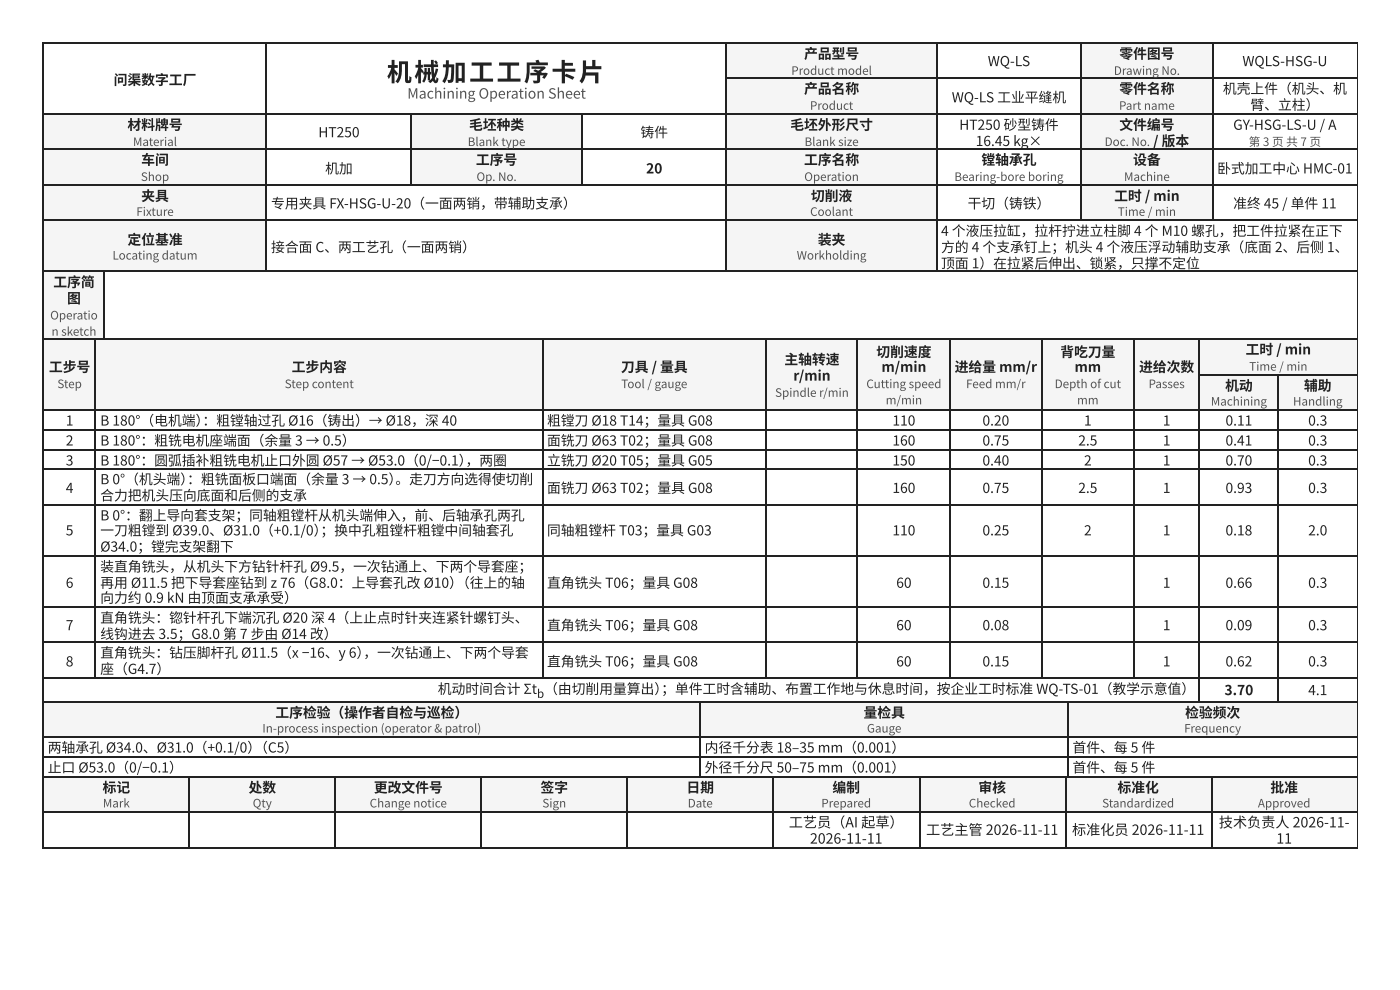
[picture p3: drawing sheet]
<svg xmlns="http://www.w3.org/2000/svg" width="297mm" height="210mm" viewBox="0 0 297 210" stroke-linecap="round" stroke-linejoin="round" font-family="sans-serif">
<defs><g id="words">
<text font-size="5.3" fill="#1d2327" x="82.1" y="17.2">机械加工 工 序卡片</text>
<text font-size="3" fill="#4a5560" x="86.4" y="20.9">Machining Operation Sheet</text>
<g font-size="3" fill="#1d2327">
<text x="167.3" y="175.4">工艺员（AI 起草）</text>
<text x="171.8" y="178.9">2026-11-11</text>
<text x="196.5" y="177">工艺主管 2026-11-11</text>
<text x="227.4" y="177">标准化员 2026-11-11</text>
<text x="258.6" y="175.4">技术负责人 2026-11-</text>
<text x="270.8" y="178.9">11</text>
</g>
<g font-size="2.9" fill="#1d2327">
<text x="24.1" y="18">问渠数字工厂</text>
<text x="170.6" y="12.4">产品型号</text>
<text x="209.6" y="14">WQ-LS</text>
<text x="237.5" y="12.4">零件图号</text>
<text x="263.6" y="14">WQLS-HSG-U</text>
<text x="170.6" y="19.8">产品名称</text>
<text x="201.9" y="21.7">WQ-LS 工业平缝机</text>
<text x="237.5" y="19.8">零件名称</text>
<text x="259.4" y="19.8">机壳上件（机头、机</text>
<text x="265.3" y="23.3">臂、立柱）</text>
<text x="27" y="27.5">材料牌号</text>
<text x="67.5" y="29.1">HT250</text>
<text x="99.5" y="27.5">毛坯种类</text>
<text x="135.9" y="29.1">铸件</text>
<text x="167.7" y="27.5">毛坯外形尺寸</text>
<text x="203.5" y="27.5">HT250 砂型铸件</text>
<text x="237.5" y="27.5">文件编号</text>
<text x="261.6" y="27.5">GY-HSG-LS-U / A</text>
<text x="30" y="34.9">车间</text>
<text x="101" y="34.9">工序号</text>
<text x="170.6" y="34.9">工序名称</text>
<text x="207" y="31">16.45 kg×</text>
<text x="208.2" y="34.9">镗轴承孔</text>
<text x="240.4" y="34.9">设备</text>
<text x="244.6" y="31">/ 版本</text>
<text x="69" y="36.8">机加</text>
<text x="137.1" y="36.8">20</text>
<text x="258.2" y="36.8">卧式加工中心 HMC-01</text>
<text x="30" y="42.6">夹具</text>
<text x="57.5" y="44.2">专用夹具 FX-HSG-U-20（一面两销，带辅助支承）</text>
<text x="172" y="42.6">切削液</text>
<text x="205.3" y="44.2">干切（铸铁）</text>
<text x="236.4" y="42.6">工时 / min</text>
<text x="261.6" y="44.2">准终 45 / 单件 11</text>
<text x="27" y="51.9">定位基准</text>
<text x="57.5" y="53.4">接合面 C、两工艺孔（一面两销）</text>
<text x="173.5" y="51.9">装夹</text>
<text x="199.6" y="50">4 个液压拉缸，拉杆拧进立柱脚 4 个 M10 螺孔，把工件拉紧在正下</text>
<text x="199.6" y="53.4">方的 4 个支承钉上；机头 4 个液压浮动辅助支承（底面 2、后侧 1、</text>
<text x="199.6" y="56.9">顶面 1）在拉紧后伸出、锁紧，只撑不定位</text>
<text x="11.3" y="60.9">工序简</text>
<text x="14.2" y="64.3">图</text>
<text x="166.4" y="77.3">主轴转速</text>
<text x="185.9" y="75.7">切削速度</text>
<text x="224.9" y="75.7">背吃刀量</text>
<text x="264.3" y="75.1">工时 / min</text>
<text x="10.4" y="78.8">工步号</text>
<text x="61.9" y="78.8">工步内容</text>
<text x="131.7" y="78.8">刀具 / 量具</text>
<text x="168.3" y="80.7">r/min</text>
<text x="187" y="78.8">m/min</text>
<text x="202.5" y="78.8">进给量 mm/r</text>
<text x="228" y="78.8">mm</text>
<text x="241.7" y="78.8">进给次数</text>
<text x="259.9" y="82.8">机动</text>
<text x="276.6" y="82.8">辅助</text>
<text x="14" y="90.2">1</text>
<text x="14" y="94.5">2</text>
<text x="21.3" y="90.2">B 180°（电机端）</text>
<text x="21.3" y="94.5">B 180°：粗铣电机座端面（余量 3 → 0.5）</text>
<text x="42.9" y="90.2">：粗镗轴过孔 Ø16（铸出）→ Ø18，深 40</text>
<text x="116" y="90.2">粗镗刀 Ø18 T14；量具 G08</text>
<text x="116" y="94.5">面铣刀 Ø63 T02；量具 G08</text>
<text x="189.3" y="90.2">110</text>
<text x="189.3" y="94.5">160</text>
<text x="208.4" y="90.2">0.20</text>
<text x="208.4" y="94.5">0.75</text>
<text x="228.7" y="94.5">2.5</text>
<text x="230" y="90.2">1</text>
<text x="246.7" y="90.2">1</text>
<text x="246.7" y="94.5">1</text>
<text x="260" y="90.2">0.11</text>
<text x="260" y="94.5">0.41</text>
<text x="277.5" y="90.2">0.3</text>
<text x="277.5" y="94.5">0.3</text>
<text x="14" y="98.7">3</text>
<text x="21.3" y="98.7">B 180°：圆弧插补粗铣电机止口 外圆 Ø57 → Ø53.0（0/−0.1）</text>
<text x="98.8" y="98.7">，两圈</text>
<text x="116" y="98.7">立铣刀 Ø20 T05；量具 G05</text>
<text x="189.3" y="98.7">150</text>
<text x="208.4" y="98.7">0.40</text>
<text x="230" y="98.7">2</text>
<text x="246.7" y="98.7">1</text>
<text x="260" y="98.7">0.70</text>
<text x="277.5" y="98.7">0.3</text>
<text x="14" y="104.5">4</text>
<text x="21.3" y="102.7">B 0°（机头端）</text>
<text x="21.3" y="106.1">合力把机头压向底面和后侧的支承</text>
<text x="39.7" y="102.7">：粗铣面板口 端面（余量 3 → 0.5）</text>
<text x="83.9" y="102.7">。走刀方向选得使切削</text>
<text x="116" y="104.5">面铣刀 Ø63 T02；量具 G08</text>
<text x="189.3" y="104.5">160</text>
<text x="208.4" y="104.5">0.75</text>
<text x="228.7" y="104.5">2.5</text>
<text x="246.7" y="104.5">1</text>
<text x="260" y="104.5">0.93</text>
<text x="277.5" y="104.5">0.3</text>
<text x="14" y="113.5">5</text>
<text x="21.3" y="110.3">B 0°：翻上导向套支架；同轴粗镗杆从机头端伸入，前、后轴承孔两孔</text>
<text x="21.3" y="113.5">一刀粗镗到 Ø39.0、Ø31.0（+0.1/0）</text>
<text x="68" y="113.5">；换中孔粗镗杆粗镗中间轴套孔</text>
<text x="116" y="113.5">同轴粗镗杆 T03；量具 G03</text>
<text x="189.3" y="113.5">110</text>
<text x="208.4" y="113.5">0.25</text>
<text x="230" y="113.5">2</text>
<text x="246.7" y="113.5">1</text>
<text x="260" y="113.5">0.18</text>
<text x="277.5" y="113.5">2.0</text>
<text x="21.3" y="116.9">Ø34.0；镗完支架翻下</text>
<text x="14" y="124.6">6</text>
<text x="21.3" y="121.2">装直角 铣头，从机头下方钻针杆孔 Ø9.5，一次钻通上、下两个导套座；</text>
<text x="21.3" y="124.6">再用 Ø11.5 把下导套座钻到 z 76（G8.0：上导套孔改 Ø10）</text>
<text x="96.7" y="124.6">（往上的轴</text>
<text x="116" y="124.6">直角 铣头 T06；量具 G08</text>
<text x="190.1" y="124.6">60</text>
<text x="208.4" y="124.6">0.15</text>
<text x="246.7" y="124.6">1</text>
<text x="260" y="124.6">0.66</text>
<text x="277.5" y="124.6">0.3</text>
<text x="21.3" y="127.8">向力约 0.9 kN 由顶面支承承受）</text>
<text x="14" y="133.6">7</text>
<text x="21.3" y="132">直角 铣头：锪针杆孔下端沉孔 Ø20 深 4（上止点时针夹连紧针螺钉头、</text>
<text x="21.3" y="135.5">线钩进去 3.5；G8.0 第 7 步由 Ø14 改）</text>
<text x="116" y="133.6">直角 铣头 T06；量具 G08</text>
<text x="190.1" y="133.6">60</text>
<text x="208.4" y="133.6">0.08</text>
<text x="246.7" y="133.6">1</text>
<text x="260" y="133.6">0.09</text>
<text x="277.5" y="133.6">0.3</text>
<text x="14" y="141.3">8</text>
<text x="21.3" y="139.4">直角 铣头：钻压脚杆孔 Ø11.5（x −16、y 6）</text>
<text x="21.3" y="142.9">座（G4.7）</text>
<text x="77.1" y="139.4">，一次钻通上、下两个导套</text>
<text x="116" y="141.3">直角 铣头 T06；量具 G08</text>
<text x="190.1" y="141.3">60</text>
<text x="208.4" y="141.3">0.15</text>
<text x="246.7" y="141.3">1</text>
<text x="260" y="141.3">0.62</text>
<text x="277.5" y="141.3">0.3</text>
<text x="92.9" y="147.1">机动时间合计 Σt （由切削用量算出）</text>
<text x="140.3" y="147.1">；单件工时含辅助、布置工作地与休息时间，按企业工时标准 WQ-TS-01（教学示意值）</text>
<text x="259.8" y="147.4">3.70</text>
<text x="277.5" y="147.4">4.1</text>
<text x="58.4" y="152.1">工序检验（操作者自 检与巡检）</text>
<text x="183.2" y="152.1">量检具</text>
<text x="251.4" y="152.1">检验频次</text>
<text x="10.1" y="159.5">两轴承孔 Ø34.0、Ø31.0（+0.1/0）</text>
<text x="53.9" y="159.5">（C5）</text>
<text x="149.5" y="159.5">内径千分表 18–35 mm（0.001）</text>
<text x="227.5" y="159.5">首件、每 5 件</text>
<text x="10.1" y="163.8">止口 Ø53.0（0/−0.1）</text>
<text x="149.5" y="163.8">外径千分尺 50–75 mm（0.001）</text>
<text x="227.5" y="163.8">首件、每 5 件</text>
<text x="21.8" y="168">标记</text>
<text x="52.7" y="168">处数</text>
<text x="79.3" y="168">更改文件号</text>
<text x="114.7" y="168">签字</text>
<text x="145.6" y="168">日 期</text>
<text x="176.6" y="168">编制</text>
<text x="207.6" y="168">审核</text>
<text x="237.1" y="168">标准化</text>
<text x="269.5" y="168">批准</text>
</g>
<g font-size="2.5" fill="#4a5560">
<text x="167.9" y="15.9">Product model</text>
<text x="236.3" y="15.9">Drawing No.</text>
<text x="171.8" y="23.3">Product</text>
<text x="237.4" y="23.3">Part name</text>
<text x="28.2" y="31">Material</text>
<text x="99.2" y="31">Blank type</text>
<text x="170.7" y="31">Blank size</text>
<text x="234.3" y="31">Doc. No.</text>
<text x="264.9" y="31">第 3 页 共 7 页</text>
<text x="29.9" y="38.4">Shop</text>
<text x="101.1" y="38.4">Op. No.</text>
<text x="170.6" y="38.4">Operation</text>
<text x="202.5" y="38.4">Bearing-bore boring</text>
<text x="238.5" y="38.4">Machine</text>
<text x="28.9" y="45.8">Fixture</text>
<text x="171.9" y="45.8">Coolant</text>
<text x="237.1" y="45.8">Time / min</text>
<text x="23.9" y="55">Locating datum</text>
<text x="169" y="55">Workholding</text>
<text x="10.7" y="67.7">Operatio</text>
<text x="10.9" y="71.2">n sketch</text>
<text x="12.2" y="82.3">Step</text>
<text x="60.4" y="82.3">Step content</text>
<text x="131.8" y="82.3">Tool / gauge</text>
<text x="183.8" y="82.3">Cutting speed</text>
<text x="204.9" y="82.3">Feed mm/r</text>
<text x="223.7" y="82.3">Depth of cut</text>
<text x="243.7" y="82.3">Passes</text>
<text x="265" y="78.6">Time / min</text>
<text x="164.4" y="84.1">Spindle r/min</text>
<text x="187.9" y="85.7">m/min</text>
<text x="228.5" y="85.7">mm</text>
<text x="256.9" y="86">Machining</text>
<text x="274.3" y="86">Handling</text>
<text x="55.7" y="155.3">In-process inspection (operator &amp; patrol)</text>
<text x="183.9" y="155.3">Gauge</text>
<text x="251.2" y="155.3">Frequency</text>
<text x="21.8" y="171.2">Mark</text>
<text x="53.6" y="171.2">Qty</text>
<text x="78.4" y="171.2">Change notice</text>
<text x="115.1" y="171.2">Sign</text>
<text x="145.9" y="171.2">Date</text>
<text x="174.2" y="171.2">Prepared</text>
<text x="205.5" y="171.2">Checked</text>
<text x="233.8" y="171.2">Standardized</text>
<text x="266.9" y="171.2">Approved</text>
</g>
<text font-size="2.4" fill="#1d2327" x="113.9" y="148">b</text>
</g></defs>
<g fill="#f3f5f6">
<path d="M154.3 9.3h44.4v7.4h-44.4z"/>
<path d="M229.4 9.3h27.8v7.4h-27.8z"/>
<path d="M154.3 16.7h44.4v7.4h-44.4z"/>
<path d="M229.4 16.7h27.8v7.4h-27.8z"/>
<path d="M9.3 24.1h47.3v7.6h-47.3z"/>
<path d="M87.3 24.1h36.3v7.6h-36.3z"/>
<path d="M154.3 24.1h44.4v7.6h-44.4z"/>
<path d="M229.4 24.1h27.8v7.6h-27.8z"/>
<path d="M9.3 31.7h47.3v7.5h-47.3z"/>
<path d="M87.3 31.7h36.3v7.5h-36.3z"/>
<path d="M154.3 31.7h44.4v7.5h-44.4z"/>
<path d="M229.4 31.7h27.8v7.5h-27.8z"/>
<path d="M9.3 39.2h47.3v7.6h-47.3z"/>
<path d="M154.3 39.2h44.4v7.6h-44.4z"/>
<path d="M229.4 39.2h27.8v7.6h-27.8z"/>
<path d="M9.3 46.8h47.3v10.9h-47.3z"/>
<path d="M154.3 46.8h44.4v10.9h-44.4z"/>
</g>
<g fill="none" stroke="#1d2327" stroke-width=".26">
<path d="M9 9.1h279M9.1 9v48.7M56.5 9v48.7M154.1 9v48.7M154.3 16.5h133.7M198.8 9v48.7M229.3 9v37.8M257.3 9v37.8M9 24.2h279M9 31.6h279M9 39.3h279M87.2 24.3v15.1"/>
<path d="M123.4 24.3v15.1M9 46.7h279M9 57.5h279"/>
</g>
<path d="M288 9v48.7" fill="none" stroke="#1d2327" stroke-width=".21"/>
<path d="M9.3 57.7h12.9v14.3h-12.9z" fill="#f3f5f6"/>
<path d="M9 57.5h279M9.1 57.4v14.6M22.1 57.4v14.6M9 71.8h279" fill="none" stroke="#1d2327" stroke-width=".26"/>
<path d="M288 57.4v14.6" fill="none" stroke="#1d2327" stroke-width=".21"/>
<g fill="#f3f5f6">
<path d="M9.3 72h11.1v15h-11.1z"/>
<path d="M20.4 72h94.7v15h-94.7z"/>
<path d="M115.1 72h47.4v15h-47.4z"/>
<path d="M162.5 72h19.5v15h-19.5z"/>
<path d="M182 72h19.6v15h-19.6z"/>
<path d="M201.6 72h19.3v15h-19.3z"/>
<path d="M220.9 72h19.6v15h-19.6z"/>
<path d="M240.5 72h14v15h-14z"/>
<path d="M254.5 72h33.4v7.4h-33.4z"/>
<path d="M254.5 79.4h16.7v7.6h-16.7z"/>
<path d="M271.2 79.4h16.7v7.6h-16.7z"/>
</g>
<g fill="none" stroke="#1d2327" stroke-width=".26">
<path d="M9 71.8h279M9.1 71.7v77.3M20.2 71.7v72.2M115.2 71.7v72.2M162.6 71.7v72.2M181.9 71.7v72.2M201.5 71.7v72.2M221.1 71.7v72.2M240.6 71.7v72.2M254.4 71.7v77.3M254.5 79.5h33.5M271.1 79.6v69.4"/>
<path d="M9 86.9h279M9 91.1h279M9 95.4h279M9 99.4h279M9 107h279M9 117.9h279M9 128.7h279M9 136.1h279M9 143.8h279M9 148.8h279"/>
</g>
<path d="M288 71.7v77.3" fill="none" stroke="#1d2327" stroke-width=".21"/>
<g fill="#f3f5f6">
<path d="M9.3 148.7h139.1v7.7h-139.1z"/>
<path d="M148.4 148.7h78.1v7.7h-78.1z"/>
<path d="M226.5 148.7h61.4v7.7h-61.4z"/>
</g>
<path d="M9 148.8h279M9 156.2h279M9.1 148.7v16.1M148.6 148.7v16.1M226.6 148.7v16.1M9 160.5h279M9 164.7h279" fill="none" stroke="#1d2327" stroke-width=".26"/>
<path d="M288 148.7v16.1" fill="none" stroke="#1d2327" stroke-width=".21"/>
<g fill="#f3f5f6">
<path d="M9.3 164.6h30.9v7.4h-30.9z"/>
<path d="M40.2 164.6h31v7.4h-31z"/>
<path d="M71.2 164.6h30.9v7.4h-30.9z"/>
<path d="M102.1 164.6h31v7.4h-31z"/>
<path d="M133.1 164.6h30.9v7.4h-30.9z"/>
<path d="M164 164.6h31v7.4h-31z"/>
<path d="M195 164.6h31v7.4h-31z"/>
<path d="M226 164.6h30.9v7.4h-30.9z"/>
<path d="M256.9 164.6h31v7.4h-31z"/>
</g>
<path d="M9 164.7h279M9 172.1h279M9 179.8h279M9.1 164.6v15.3M40.1 164.6v15.3M71 164.6v15.3M102 164.6v15.3M133 164.6v15.3M163.9 164.6v15.3M195.1 164.6v15.3M226.1 164.6v15.3M257 164.6v15.3" fill="none" stroke="#1d2327" stroke-width=".26"/>
<path d="M288 164.6v15.3" fill="none" stroke="#1d2327" stroke-width=".21"/>
<use href="#words"/>
</svg>
